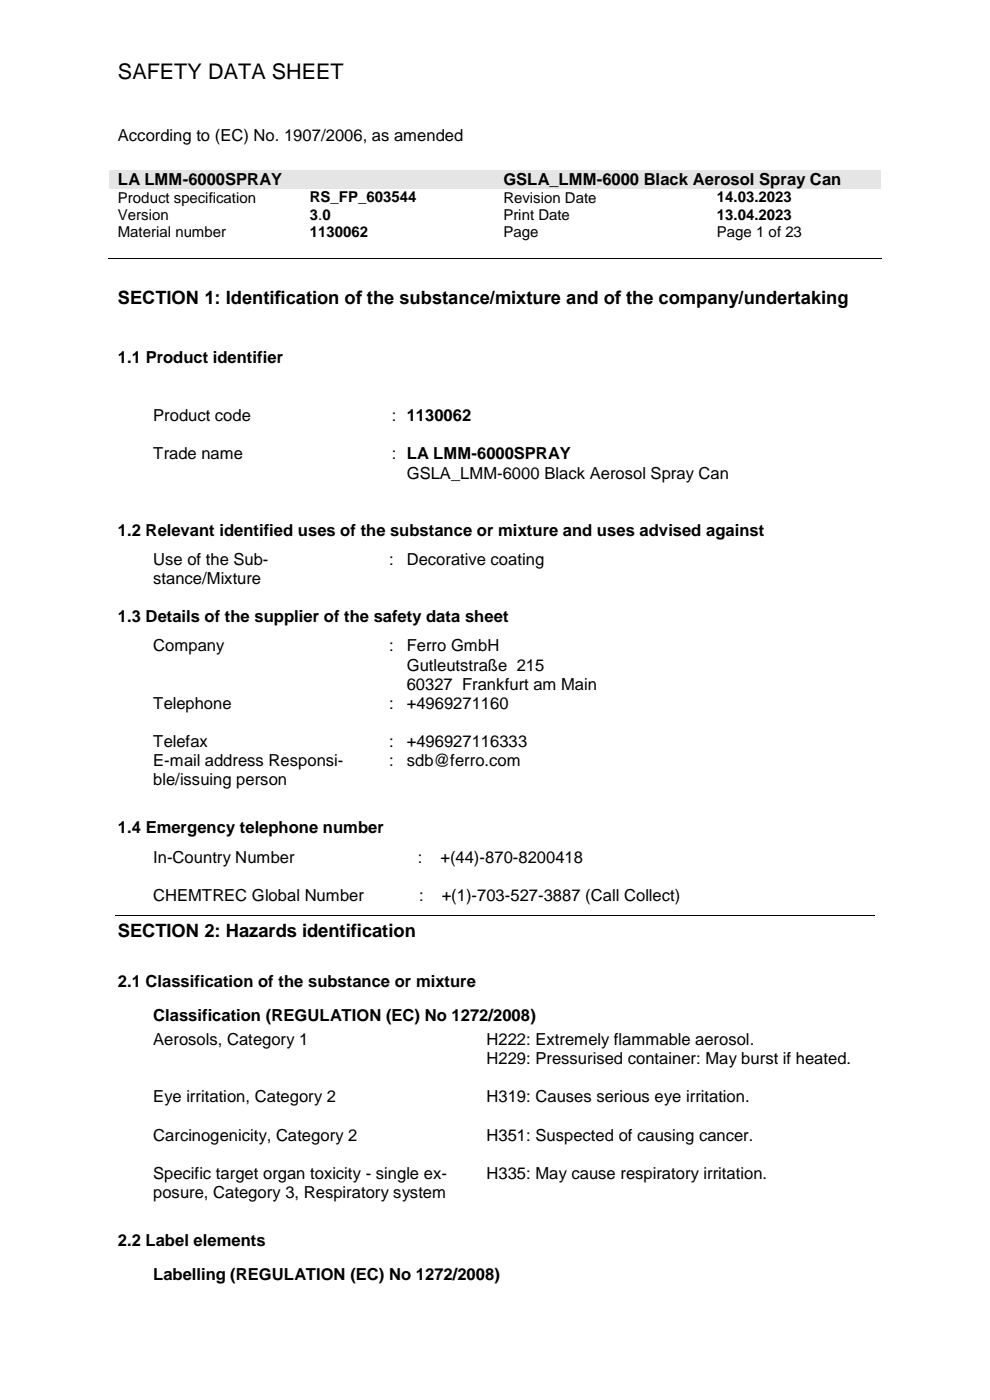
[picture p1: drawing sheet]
<svg xmlns="http://www.w3.org/2000/svg" width="210mm" height="297mm" viewBox="0 0 210 297" stroke-linecap="round" stroke-linejoin="round" font-family="sans-serif">
<defs><g id="words">
<text font-size="4.6" x="25" y="16.8">SAFETY DATA SHEET</text>
<g font-size="3.9">
<text x="25" y="64.5">SECTION 1: Identification of the substance/mixture and of the company/undertaking</text>
<text x="25" y="198.8">SECTION 2: Hazards identification</text>
</g>
<g font-size="3.5">
<text x="25" y="29.9">According to (EC) No. 1907/2006, as amended</text>
<text x="25" y="39.2">LA LMM-6000SPRAY</text>
<text x="106.8" y="39.2">GSLA_LMM-6000 Black Aerosol Spray Can</text>
<text x="25" y="77">1.1 Product identifier</text>
<text x="32.5" y="89.3">Product code</text>
<text x="83.1" y="89.3">: 1130062</text>
<text x="32.5" y="97.5">Trade name</text>
<text x="83.1" y="97.5">: LA LMM-6000SPRAY</text>
<text x="86.3" y="101.5">GSLA_LMM-6000 Black Aerosol Spray Can</text>
<text x="25" y="113.6">1.2 Relevant identified uses of the substance or mixture and uses advised against</text>
<text x="32.5" y="119.9">Use of the Sub-</text>
<text x="82.6" y="119.9">:</text>
<text x="86.3" y="119.9">Decorative coating</text>
<text x="32.5" y="123.9">stance/Mixture</text>
<text x="25" y="132">1.3 Details of the supplier of the safety data sheet</text>
<text x="32.5" y="138.2">Company</text>
<text x="82.6" y="138.2">:</text>
<text x="86.3" y="138.2">Ferro GmbH</text>
<text x="86.3" y="142.3">Gutleutstraße 215</text>
<text x="86.3" y="146.3">60327 Frankfurt am Main</text>
<text x="32.5" y="150.4">Telephone</text>
<text x="82.6" y="150.4">:</text>
<text x="86.3" y="150.4">+4969271160</text>
<text x="32.5" y="158.5">Telefax</text>
<text x="82.6" y="158.5">:</text>
<text x="86.3" y="158.5">+496927116333</text>
<text x="32.5" y="162.5">E-mail address Responsi-</text>
<text x="32.5" y="166.6">ble/issuing person</text>
<text x="82.6" y="162.5">:</text>
<text x="86.3" y="162.5">sdb@ferro.com</text>
<text x="25" y="176.8">1.4 Emergency telephone number</text>
<text x="32.5" y="183">In-Country Number</text>
<text x="88.7" y="183">:</text>
<text x="93.4" y="183">+(44)-870-8200418</text>
<text x="32.5" y="191.1">CHEMTREC Global Number</text>
<text x="88.9" y="191.1">:</text>
<text x="93.7" y="191.1">+(1)-703-527-3887 (Call Collect)</text>
<text x="25" y="209.3">2.1 Classification of the substance or mixture</text>
<text x="32.5" y="216.6">Classification (REGULATION (EC) No 1272/2008)</text>
<text x="32.5" y="221.7">Aerosols, Category 1</text>
<text x="103.2" y="221.7">H222: Extremely flammable aerosol.</text>
<text x="103.2" y="225.8">H229: Pressurised container: May burst if heated.</text>
<text x="32.5" y="233.9">Eye irritation, Category 2</text>
<text x="103.2" y="233.9">H319: Causes serious eye irritation.</text>
<text x="32.5" y="242">Carcinogenicity, Category 2</text>
<text x="103.2" y="242">H351: Suspected of causing cancer.</text>
<text x="32.5" y="250.1">Specific target organ toxicity - single ex-</text>
<text x="103.2" y="250.1">H335: May cause respiratory irritation.</text>
<text x="32.5" y="254.2">posure, Category 3, Respiratory system</text>
<text x="25" y="264.4">2.2 Label elements</text>
<text x="32.5" y="271.6">Labelling (REGULATION (EC) No 1272/2008)</text>
</g>
<g font-size="3.2">
<text x="25" y="43">Product specification</text>
<text x="25" y="46.7">Version</text>
<text x="65.7" y="42.9">RS_FP_603544</text>
<text x="65.7" y="46.6">3.0</text>
<text x="106.8" y="43">Revision Date</text>
<text x="106.8" y="46.7">Print Date</text>
<text x="152.1" y="42.9">14.03.2023</text>
<text x="152.1" y="46.6">13.04.2023</text>
<text x="25" y="50.3">Material number</text>
<text x="65.7" y="50.2">1130062</text>
<text x="106.8" y="50.3">Page</text>
<text x="152.1" y="50.3">Page 1 of 23</text>
</g>
</g></defs>
<g fill="#e5e5e5">
<path d="M23.1 36h81.8v4h-81.8z" fill-rule="evenodd"/>
<path d="M25 36h78v4h-78z" fill-rule="evenodd"/>
<path d="M104.9 36h82v4h-82z" fill-rule="evenodd"/>
<path d="M106.8 36h78.2v4h-78.2z" fill-rule="evenodd"/>
</g>
<path d="M22.9 54.7h164.1M24.5 194.1h161.1" fill="none" stroke="#000" stroke-width=".21"/>
<g fill="#000">
<path d="M63.5 54.7h.2v.1h-.2z" fill-rule="evenodd"/>
<path d="M104.6 54.7h.2v.1h-.2z" fill-rule="evenodd"/>
<path d="M150 54.7h.1v.1h-.1z" fill-rule="evenodd"/>
</g>
<use href="#words"/>
</svg>
